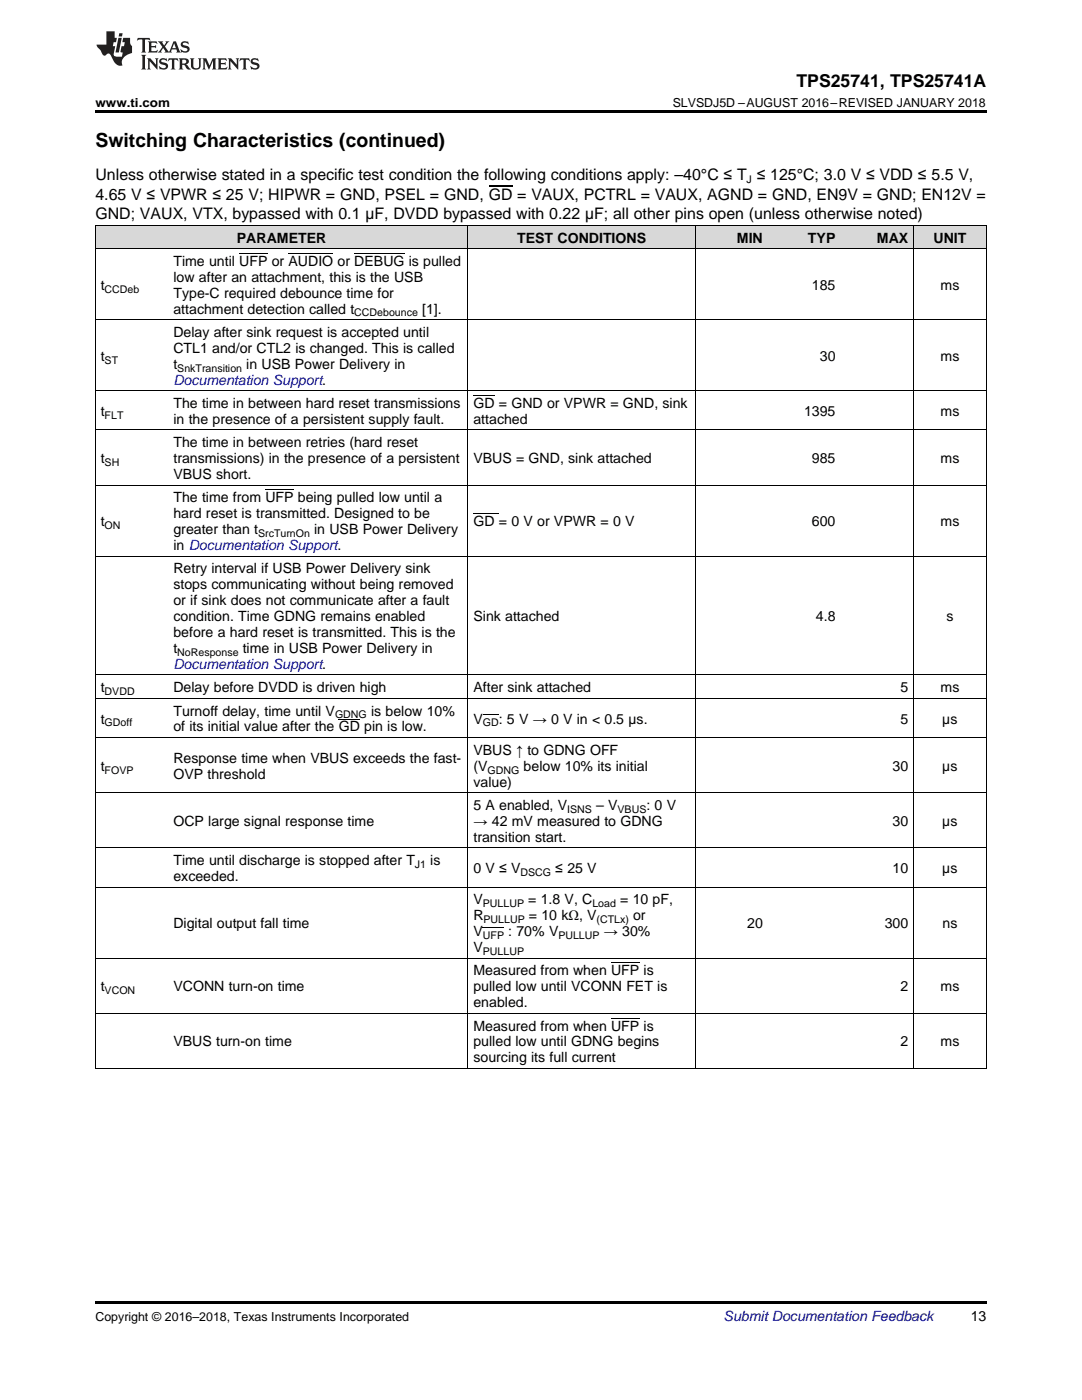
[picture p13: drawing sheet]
<svg xmlns="http://www.w3.org/2000/svg" width="216mm" height="279mm" viewBox="0 0 216 279" stroke-linecap="round" stroke-linejoin="round" font-family="sans-serif">
<defs><g id="words">
<text font-size="3.9" x="19" y="29.3">Switching Characteristics (continued)</text>
<text font-size="3.5" x="158.9" y="17.3">TPS25741, TPS25741A</text>
<g font-size="3.2">
<text x="19" y="36">Unless otherwise stated in a specific test condition the following conditions apply: –40°C ≤ T ≤ 125°C; 3.0 V ≤ VDD ≤ 5.5 V,</text>
<text x="19" y="39.9">4.65 V ≤ VPWR ≤ 25 V; HIPWR = GND, PSEL = GND, GD = VAUX, PCTRL = VAUX, AGND = GND, EN9V = GND; EN12V =</text>
<text x="19" y="43.7">GND; VAUX, VTX, bypassed with 0.1 µF, DVDD bypassed with 0.22 µF; all other pins open (unless otherwise noted)</text>
</g>
<g font-size="2.8">
<text x="34.6" y="53.1">Time until UFP or AUDIO or DEBUG is pulled</text>
<text x="47.3" y="48.4">PARAMETER</text>
<text x="103.2" y="48.4">TEST CONDITIONS</text>
<text x="147" y="48.4">MIN</text>
<text x="161.2" y="48.4">TYP</text>
<text x="175" y="48.4">MAX</text>
<text x="186.3" y="48.4">UNIT</text>
<text x="20.1" y="57.8">t</text>
<text x="34.6" y="56.2">low after an attachment, this is the USB</text>
<text x="34.6" y="59.4">Type-C required debounce time for</text>
<text x="162" y="57.8">185</text>
<text x="187.7" y="57.8">ms</text>
<text x="34.6" y="62.6">attachment detection called t</text>
<text x="84.2" y="62.6">[1].</text>
<text x="34.6" y="67.2">Delay after sink request is accepted until</text>
<text x="34.6" y="70.4">CTL1 and/or CTL2 is changed. This is called</text>
<text x="20.1" y="72">t</text>
<text x="34.6" y="73.6">t</text>
<text x="49.1" y="73.6">in USB Power Delivery in</text>
<text x="163.6" y="72">30</text>
<text x="187.7" y="72">ms</text>
<text x="20.1" y="83">t</text>
<text x="34.6" y="81.4">The time in between hard reset transmissions</text>
<text x="94.5" y="81.4">GD = GND or VPWR = GND, sink</text>
<text x="160.4" y="83">1395</text>
<text x="187.7" y="83">ms</text>
<text x="34.6" y="84.6">in the presence of a persistent supply fault.</text>
<text x="34.6" y="89.3">The time in between retries (hard reset</text>
<text x="94.5" y="84.6">attached</text>
<text x="20.1" y="92.4">t</text>
<text x="34.6" y="92.4">transmissions) in the presence of a persistent</text>
<text x="34.6" y="95.6">VBUS short.</text>
<text x="94.5" y="92.4">VBUS = GND, sink attached</text>
<text x="162" y="92.4">985</text>
<text x="187.7" y="92.4">ms</text>
<text x="34.6" y="100.3">The time from UFP being pulled low until a</text>
<text x="20.1" y="105">t</text>
<text x="34.6" y="103.4">hard reset is transmitted. Designed to be</text>
<text x="34.6" y="106.6">greater than t</text>
<text x="62.7" y="106.6">in USB Power Delivery</text>
<text x="94.5" y="105">GD = 0 V or VPWR = 0 V</text>
<text x="162" y="105">600</text>
<text x="187.7" y="105">ms</text>
<text x="34.6" y="109.8">in Documentation Support.</text>
<text x="34.6" y="114.4">Retry interval if USB Power Delivery sink</text>
<text x="34.6" y="117.6">stops communicating without being removed</text>
<text x="34.6" y="120.8">or if sink does not communicate after a fault</text>
<text x="34.6" y="124">condition. Time GDNG remains enabled</text>
<text x="94.5" y="124">Sink attached</text>
<text x="162.8" y="124">4.8</text>
<text x="188.8" y="124">s</text>
<text x="34.6" y="127.1">before a hard reset is transmitted. This is the</text>
<text x="34.6" y="130.3">t</text>
<text x="48.4" y="130.3">time in USB Power Delivery in</text>
<text x="20.1" y="138.1">t</text>
<text x="34.6" y="138.1">Delay before DVDD is driven high</text>
<text x="34.6" y="142.8">Turnoff delay, time until V</text>
<text x="74" y="142.8">is below 10%</text>
<text x="94.5" y="138.1">After sink attached</text>
<text x="179.7" y="138.1">5</text>
<text x="187.7" y="138.1">ms</text>
<text x="20.1" y="144.4">t</text>
<text x="34.6" y="146">of its initial value after the GD pin is low.</text>
<text x="94.5" y="144.4">V</text>
<text x="99.5" y="144.4">: 5 V → 0 V in &lt; 0.5 µs.</text>
<text x="179.7" y="144.4">5</text>
<text x="188" y="144.4">µs</text>
<text x="20.1" y="153.8">t</text>
<text x="34.6" y="152.2">Response time when VBUS exceeds the fast-</text>
<text x="34.6" y="155.4">OVP threshold</text>
<text x="94.5" y="150.6">VBUS ↑ to GDNG OFF</text>
<text x="94.5" y="153.8">(V</text>
<text x="104.5" y="153.8">below 10% its initial</text>
<text x="178.1" y="153.8">30</text>
<text x="188" y="153.8">µs</text>
<text x="94.5" y="157">value)</text>
<text x="94.5" y="161.6">5 A enabled, V</text>
<text x="119" y="161.6">– V</text>
<text x="129" y="161.6">: 0 V</text>
<text x="34.6" y="164.8">OCP large signal response time</text>
<text x="94.5" y="164.8">→ 42 mV measured to GDNG</text>
<text x="94.5" y="168">transition start.</text>
<text x="178.1" y="164.8">30</text>
<text x="188" y="164.8">µs</text>
<text x="34.6" y="172.6">Time until discharge is stopped after T</text>
<text x="85.9" y="172.6">is</text>
<text x="34.6" y="175.8">exceeded.</text>
<text x="94.5" y="174.2">0 V ≤ V</text>
<text x="110.8" y="174.2">≤ 25 V</text>
<text x="178.1" y="174.2">10</text>
<text x="188" y="174.2">µs</text>
<text x="34.6" y="185.2">Digital output fall time</text>
<text x="94.5" y="180.5">V</text>
<text x="94.5" y="183.7">R</text>
<text x="105.4" y="180.5">= 1.8 V, C</text>
<text x="105.6" y="183.7">= 10 kΩ, V</text>
<text x="123.8" y="180.5">= 10 pF,</text>
<text x="126.3" y="183.7">or</text>
<text x="149.1" y="185.2">20</text>
<text x="176.5" y="185.2">300</text>
<text x="188.1" y="185.2">ns</text>
<text x="94.5" y="186.8">V</text>
<text x="94.5" y="190">V</text>
<text x="101.4" y="186.8">: 70% V</text>
<text x="120.5" y="186.8">→ 30%</text>
<text x="20.1" y="197.8">t</text>
<text x="34.6" y="197.8">VCONN turn-on time</text>
<text x="94.5" y="194.7">Measured from when UFP is</text>
<text x="94.5" y="197.8">pulled low until VCONN FET is</text>
<text x="179.7" y="197.8">2</text>
<text x="187.7" y="197.8">ms</text>
<text x="94.5" y="201">enabled.</text>
<text x="34.6" y="208.8">VBUS turn-on time</text>
<text x="94.5" y="205.7">Measured from when UFP is</text>
<text x="94.5" y="208.8">pulled low until GDNG begins</text>
<text x="179.7" y="208.8">2</text>
<text x="187.7" y="208.8">ms</text>
<text x="94.5" y="212">sourcing its full current</text>
<text x="193.7" y="263.6">13</text>
</g>
<g font-size="2.8" fill="#00f">
<text x="34.6" y="76.8">Documentation Support.</text>
<text x="34.6" y="133.5">Documentation Support.</text>
</g>
<text font-size="2.8" fill="#0000c8" x="144.4" y="263.6">Submit Documentation Feedback</text>
<g font-size="2.5">
<text x="19" y="21.4">www.ti.com</text>
<text x="134.2" y="21.4">SLVSDJ5D –AUGUST 2016–REVISED JANUARY 2018</text>
<text x="19" y="263.6">Copyright © 2016–2018, Texas Instruments Incorporated</text>
</g>
<g font-size="2.1">
<text x="149" y="36.6">J</text>
<text x="20.9" y="58.4">CCDeb</text>
<text x="70.7" y="63.1">CCDebounce</text>
<text x="20.9" y="72.6">ST</text>
<text x="35.4" y="74.2">SnkTransition</text>
<text x="20.9" y="83.6">FLT</text>
<text x="20.9" y="93">SH</text>
<text x="20.9" y="105.6">ON</text>
<text x="51.5" y="107.2">SrcTurnOn</text>
<text x="35.4" y="130.9">NoResponse</text>
<text x="20.9" y="138.7">DVDD</text>
<text x="66.9" y="143.4">GDNG</text>
<text x="20.9" y="145">GDoff</text>
<text x="96.3" y="145">GD</text>
<text x="20.9" y="154.4">FOVP</text>
<text x="97.3" y="154.4">GDNG</text>
<text x="113.2" y="162.2">ISNS</text>
<text x="123.2" y="162.2">VBUS</text>
<text x="82.8" y="173.2">J1</text>
<text x="103.9" y="174.8">DSCG</text>
<text x="96.3" y="181">PULLUP</text>
<text x="96.5" y="184.2">PULLUP</text>
<text x="118.2" y="181">Load</text>
<text x="119" y="184.2">(CTLx)</text>
<text x="96.3" y="190.6">PULLUP</text>
<text x="96.4" y="187.4">UFP</text>
<text x="111.4" y="187.4">PULLUP</text>
<text x="20.9" y="198.4">VCON</text>
</g>
</g></defs>
<g fill="#d8d8d8">
<path d="M19 45h14.5v4.7h-14.5z"/>
<path d="M33.5 45h59.9v4.7h-59.9z"/>
<path d="M93.4 45h45.4v4.7h-45.4z"/>
<path d="M138.8 45h14.5v4.7h-14.5z"/>
<path d="M153.3 45h14.5v4.7h-14.5z"/>
<path d="M167.8 45h14.5v4.7h-14.5z"/>
<path d="M182.3 45h14.5v4.7h-14.5z"/>
</g>
<path d="M19 22h177.8v.5h-177.8zM19 259.7h177.8v.5h-177.8z" fill="#000"/>
<g fill="none" stroke="#000" stroke-width=".2">
<path d="M19 49.6h177.8M19 45h177.8M19.1 45v168.3M93.4 45v168.3M138.7 45v168.3M182.3 45v168.3M196.8 45v168.3M19 78h177.8M19 63.8h177.8M19 96.8h177.8M19 85.8h177.8M19 111h177.8"/>
<path d="M19 139.4h177.8M19 134.7h177.8M19 158.2h177.8M19 147.2h177.8M19 177h177.8M19 169.2h177.8M19 191.2h177.8M19 213.2h177.8M19 202.2h177.8"/>
</g>
<g fill="#231f20">
<path d="M27.5 7.6l-.1 .5 .4-.2h.6v.1v2.1l-.2 .4h1l-.3-.4v-2.1l.1-.1h.5l.5 .2-.2-.5zM29.5 8.3l.2 .3v1.5l-.2 .4h1.8l.2-.6a1.04 1.04 0 0 1-1.3 .2v-.7h.6l.3 .2v-.6l-.3 .2h-.6v-.6l.8-.1 .4 .3-.2-.5zM31.5 8.3l.9 1.1-.9 1.1h.8l-.2-.2 .5-.7 .4 .7-.2 .2h1.5l-.1-.2 .1-.4h.9l.1 .4-.2 .2h1l-.3-.3-.7-1.9h-.5l-.9 2-.8-1 .9-1h-.8l.1 .3-.3 .5-.4-.6 .2-.2zM34.7 8.6l.4 1h-.7zM36.3 8.4a.63 .63 0 0 0-.2 .7 .63 .63 0 0 0 .6 .4l.6 .2 .1 .2a.75 .75 0 0 1-.7 .4 .75 .75 0 0 1-.6-.5l.1 .7 .1-.1a1.11 1.11 0 0 0 1.5-.6 1.13 1.13 0 0 0-1.2-.8l-.1-.4a1.04 1.04 0 0 1 1.2 .2l-.2-.5-.1 .1-.5-.2zM28.2 10.9l.2 .4v2.2l-.2 .4h1l-.3-.4v-2.2l.3-.4zM29.3 11.6l.3 .4v1.5l-.3 .4h.8l-.2-.4v-1.3l1.5 1.7v-1.9l.2-.4h-.7l.2 .4v.9l-1.1-1.3zM32 11.8a.62 .62 0 0 0-.2 .7 .62 .62 0 0 0 .6 .4l.6 .1 .1 .3a.76 .76 0 0 1-.7 .3 .76 .76 0 0 1-.6-.4l.1 .7 .1-.1a1.11 1.11 0 0 0 1.5-.6 1.13 1.13 0 0 0-1.2-.8l-.1-.4a1.04 1.04 0 0 1 1.2 .2l-.2-.6-.1 .1-.5-.1zM33.7 11.6l-.2 .6a.61 .61 0 0 1 .8-.3v1.6l-.2 .4h.9l-.2-.4v-1.6a.63 .63 0 0 1 .8 .3l-.2-.6zM35.6 11.6l.3 .4v1.5l-.3 .4h1l-.2-.2v-.8l.5 .2a.76 .76 0 0 0 1.2 .7l-1-1a.58 .58 0 0 0 .6-.5 .58 .58 0 0 0-.5-.6zM36.4 11.9h.1a.45 .45 0 0 1 .5 .1 .45 .45 0 0 1 .1 .5l-.7 .2zM37.9 11.6l.2 .2a2.17 2.17 0 0 0 .3 1.9 .99 .99 0 0 0 1.6-.6v-1.1l.2-.4h-.7l.2 .2a1.92 1.92 0 0 1-.2 1.8 .6 .6 0 0 1-.9-.5v-1.1l.2-.4zM40.4 11.6l.2 .4v1.5l-.2 .4h.7l-.2-.4v-1.4l.8 1.8 .8-1.8v1.4l-.2 .4h.9l-.2-.4v-1.5l.2-.4h-.8l-.6 1.5-.6-1.5zM43.4 11.6l.2 .4v1.5l-.2 .4h1.8l.2-.6a1.04 1.04 0 0 1-1.3 .1v-.6h.5l.4 .2v-.6l-.4 .2h-.5v-.7h.8l.3 .3-.1-.6zM45.5 11.6l.2 .4v1.5l-.2 .4h.7l-.2-.4v-1.3l1.5 1.7v-1.9l.2-.4h-.7l.2 .4v.9l-1.1-1.3zM47.9 11.6l-.1 .6a.61 .61 0 0 1 .8-.3v1.6l-.3 .4h1l-.3-.4 .1-1.6a.63 .63 0 0 1 .7 .3l-.1-.6zM50.2 11.8a.62 .62 0 0 0-.2 .7 .62 .62 0 0 0 .6 .4l.6 .1 .2 .3a.76 .76 0 0 1-.8 .3 .76 .76 0 0 1-.6-.4l.1 .7 .2-.1a1.11 1.11 0 0 0 1.5-.6 1.13 1.13 0 0 0-1.3-.8l-.1-.4a1.04 1.04 0 0 1 1.2 .2l-.1-.6-.2 .1-.5-.1z"/>
<path d="M21.2 6.3v2.6h-1.9l.1 .4 .7 .9a.91 .91 0 0 0 1 .8 .56 .56 0 0 1 .5-.3 .56 .56 0 0 1 .5 .3l.4 .8a1.53 1.53 0 0 0 1.9 1.2 1.54 1.54 0 0 1 1-2.1l.9-.3v-1.4a1.52 1.52 0 0 1-.3-1.6h-1.4l-.2 .8h.5l-.2 .8h-.4l-.2 1v.2l.4 .1-.2 .8a1.93 1.93 0 0 1-1.6-.3l.3-1.8h-.5l.2-.8h.4l.2-.8h-.4v-1.3zM23.6 7.6l-.6 2.9h.7l.6-2.9zM23.8 6.6l-.1 .7h.6l.2-.7z"/>
</g>
<path d="M47.7 50.6h5.7M57.6 50.6h8.9M70.7 50.6h10M94.5 78.9h4.2M53 97.8h5.6M94.5 102.5h5.1M67.6 143.5h4.2M96.3 142.6h3.2M96.3 185h4.3M121.9 192.2h5.7M121.9 203.2h5.7" fill="none" stroke="#000" stroke-width=".2"/>
<path d="M97.5 37.1h4.8" fill="none" stroke="#000" stroke-width=".21"/>
<use href="#words"/>
</svg>
